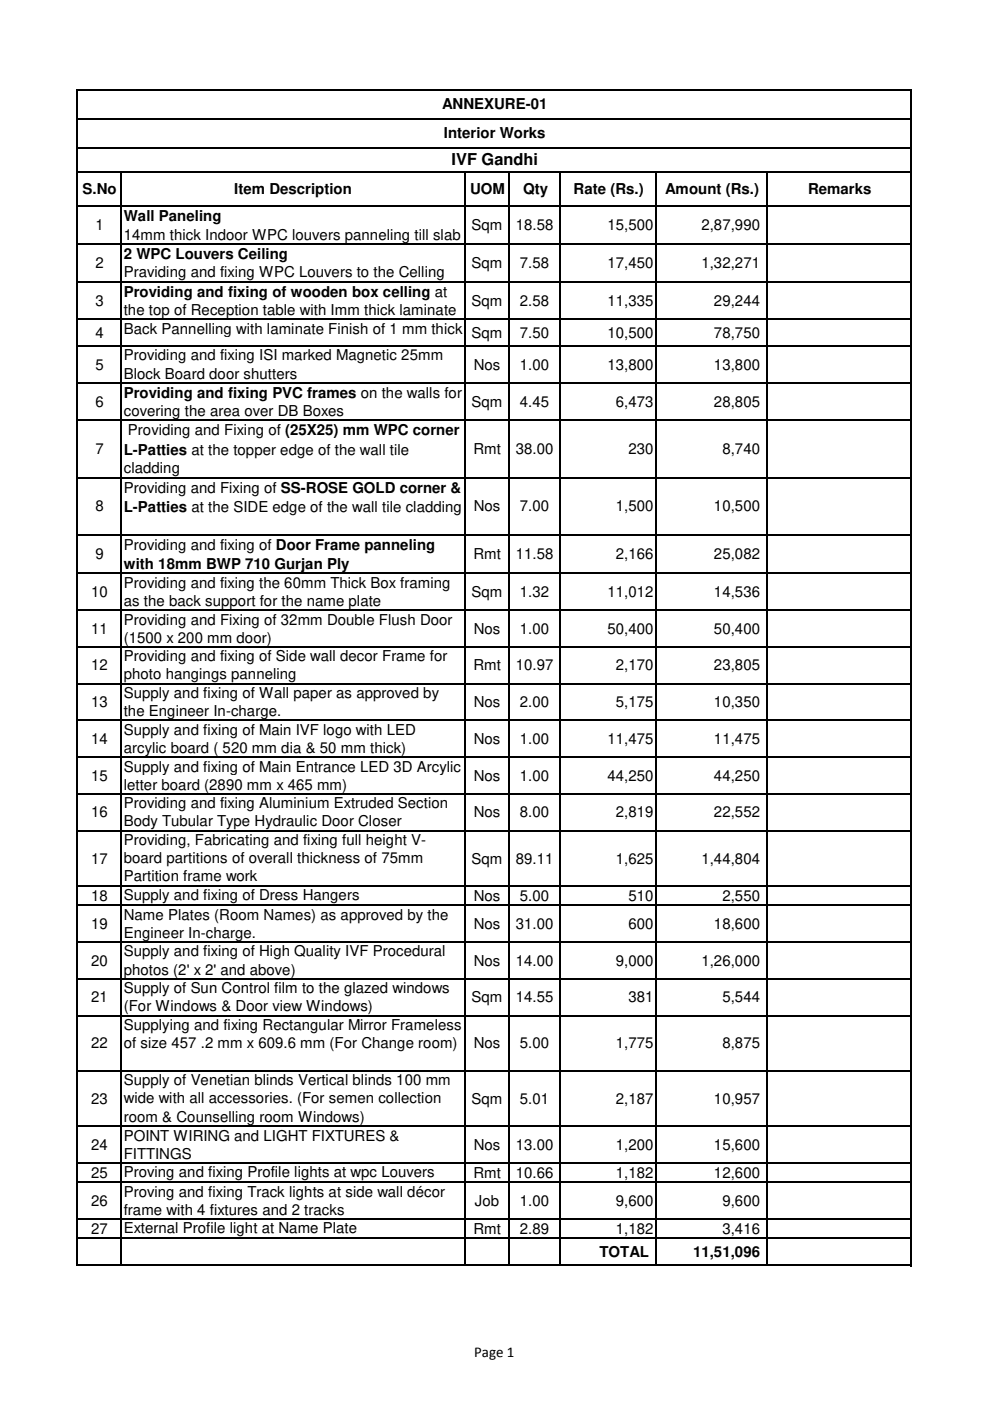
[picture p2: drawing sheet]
<svg xmlns="http://www.w3.org/2000/svg" width="210mm" height="297mm" viewBox="0 0 210 297" stroke-linecap="round" stroke-linejoin="round" font-family="sans-serif">
<defs><g id="words">
<text font-size="3.5" x="95.7" y="35">IVF Gandhi</text>
<g font-size="3.2">
<text x="93.7" y="23.2">ANNEXURE-01</text>
<text x="94.1" y="29.3">Interior Works</text>
<text x="17.5" y="41.2">S.No</text>
<text x="49.7" y="41.2">Item Description</text>
<text x="99.7" y="41.2">UOM</text>
<text x="110.9" y="41.2">Qty</text>
<text x="121.6" y="41.2">Rate (Rs.)</text>
<text x="141" y="41.2">Amount (Rs.)</text>
<text x="171.3" y="41.2">Remarks</text>
<text x="26.2" y="46.9">Wall Paneling</text>
<text x="20.2" y="48.8">1</text>
<text x="26.2" y="50.8">14mm thick Indoor WPC louvers panneling till slab</text>
<text x="100" y="48.8">Sqm</text>
<text x="109.3" y="48.8">18.58</text>
<text x="128.8" y="48.8">15,500</text>
<text x="148.7" y="48.8">2,87,990</text>
<text x="20.2" y="56.8">2</text>
<text x="26.2" y="54.9">2 WPC Louvers Ceiling</text>
<text x="26.2" y="58.8">Praviding and fixing WPC Louvers to the Celling</text>
<text x="100" y="56.8">Sqm</text>
<text x="110.2" y="56.8">7.58</text>
<text x="128.8" y="56.8">17,450</text>
<text x="148.7" y="56.8">1,32,271</text>
<text x="20.2" y="64.8">3</text>
<text x="26.2" y="62.9">Providing and fixing of wooden box celling at</text>
<text x="100" y="64.8">Sqm</text>
<text x="110.2" y="64.8">2.58</text>
<text x="128.8" y="64.8">11,335</text>
<text x="151.4" y="64.8">29,244</text>
<text x="20.2" y="71.6">4</text>
<text x="26.2" y="66.8">the top of Reception table with Imm thick laminate</text>
<text x="26.2" y="70.7">Back Pannelling with laminate Finish of 1 mm thick</text>
<text x="100" y="71.6">Sqm</text>
<text x="110.2" y="71.6">7.50</text>
<text x="128.8" y="71.6">10,500</text>
<text x="151.4" y="71.6">78,750</text>
<text x="26.2" y="76.4">Providing and fixing ISI marked Magnetic 25mm</text>
<text x="20.2" y="78.4">5</text>
<text x="26.2" y="80.3">Block Board door shutters</text>
<text x="100.5" y="78.4">Nos</text>
<text x="110.2" y="78.4">1.00</text>
<text x="128.8" y="78.4">13,800</text>
<text x="151.4" y="78.4">13,800</text>
<text x="20.2" y="86.3">6</text>
<text x="26.2" y="84.3">Providing and fixing PVC frames on the walls for</text>
<text x="26.2" y="88.3">covering the area over DB Boxes</text>
<text x="100" y="86.3">Sqm</text>
<text x="110.2" y="86.3">4.45</text>
<text x="130.6" y="86.3">6,473</text>
<text x="151.4" y="86.3">28,805</text>
<text x="27.1" y="92.3">Providing and Fixing of (25X25) mm WPC corner</text>
<text x="20.2" y="96.3">7</text>
<text x="26.2" y="96.4">L-Patties at the topper edge of the wall tile</text>
<text x="26.2" y="100.3">cladding</text>
<text x="100.4" y="96.3">Rmt</text>
<text x="109.3" y="96.3">38.00</text>
<text x="133.2" y="96.3">230</text>
<text x="153.2" y="96.3">8,740</text>
<text x="26.2" y="104.4">Providing and Fixing of SS-ROSE GOLD corner &amp;</text>
<text x="20.2" y="108.4">8</text>
<text x="26.2" y="108.5">L-Patties at the SIDE edge of the wall tile cladding</text>
<text x="100.5" y="108.4">Nos</text>
<text x="110.2" y="108.4">7.00</text>
<text x="130.6" y="108.4">1,500</text>
<text x="151.4" y="108.4">10,500</text>
<text x="20.2" y="118.6">9</text>
<text x="26.2" y="116.5">Providing and fixing of Door Frame panneling</text>
<text x="100.4" y="118.6">Rmt</text>
<text x="109.3" y="118.6">11.58</text>
<text x="130.6" y="118.6">2,166</text>
<text x="151.4" y="118.6">25,082</text>
<text x="26.2" y="124.6">Providing and fixing the 60mm Thick Box framing</text>
<text x="26.2" y="120.6">with 18mm BWP 710 Gurjan Ply</text>
<text x="19.3" y="126.6">10</text>
<text x="26.2" y="128.5">as the back support for the name plate</text>
<text x="100" y="126.6">Sqm</text>
<text x="110.2" y="126.6">1.32</text>
<text x="128.8" y="126.6">11,012</text>
<text x="151.4" y="126.6">14,536</text>
<text x="19.3" y="134.4">11</text>
<text x="26.2" y="132.4">Providing and Fixing of 32mm Double Flush Door</text>
<text x="26.2" y="136.3">(1500 x 200 mm door)</text>
<text x="100.5" y="134.4">Nos</text>
<text x="110.2" y="134.4">1.00</text>
<text x="128.8" y="134.4">50,400</text>
<text x="151.4" y="134.4">50,400</text>
<text x="19.3" y="142.2">12</text>
<text x="26.2" y="140.2">Providing and fixing of Side wall decor Frame for</text>
<text x="100.4" y="142.2">Rmt</text>
<text x="109.3" y="142.2">10.97</text>
<text x="130.6" y="142.2">2,170</text>
<text x="151.4" y="142.2">23,805</text>
<text x="19.3" y="149.9">13</text>
<text x="26.2" y="148">Supply and fixing of Wall paper as approved by</text>
<text x="26.2" y="144.1">photo hangings panneling</text>
<text x="100.5" y="149.9">Nos</text>
<text x="110.2" y="149.9">2.00</text>
<text x="130.6" y="149.9">5,175</text>
<text x="151.4" y="149.9">10,350</text>
<text x="26.2" y="155.8">Supply and fixing of Main IVF logo with LED</text>
<text x="26.2" y="151.8">the Engineer In-charge.</text>
<text x="19.3" y="157.7">14</text>
<text x="26.2" y="159.6">arcylic board ( 520 mm dia &amp; 50 mm thick)</text>
<text x="100.5" y="157.7">Nos</text>
<text x="110.2" y="157.7">1.00</text>
<text x="128.8" y="157.7">11,475</text>
<text x="151.4" y="157.7">11,475</text>
<text x="19.3" y="165.5">15</text>
<text x="26.2" y="163.6">Supply and fixing of Main Entrance LED 3D Arcylic</text>
<text x="26.2" y="167.4">letter board (2890 mm x 465 mm)</text>
<text x="100.5" y="165.5">Nos</text>
<text x="110.2" y="165.5">1.00</text>
<text x="128.8" y="165.5">44,250</text>
<text x="151.4" y="165.5">44,250</text>
<text x="19.3" y="173.3">16</text>
<text x="26.2" y="171.4">Providing and fixing Aluminium Extruded Section</text>
<text x="100.5" y="173.3">Nos</text>
<text x="110.2" y="173.3">8.00</text>
<text x="130.6" y="173.3">2,819</text>
<text x="151.4" y="173.3">22,552</text>
<text x="26.2" y="179.2">Providing, Fabricating and fixing full height V-</text>
<text x="26.2" y="175.2">Body Tubular Type Hydraulic Door Closer</text>
<text x="19.3" y="183.1">17</text>
<text x="26.2" y="183">board partitions of overall thickness of 75mm</text>
<text x="100" y="183.1">Sqm</text>
<text x="109.3" y="183.1">89.11</text>
<text x="130.6" y="183.1">1,625</text>
<text x="148.7" y="183.1">1,44,804</text>
<text x="19.3" y="191">18</text>
<text x="26.2" y="190.9">Supply and fixing of Dress Hangers</text>
<text x="26.2" y="186.9">Partition frame work</text>
<text x="100.5" y="191">Nos</text>
<text x="110.2" y="191">5.00</text>
<text x="133.2" y="191">510</text>
<text x="153.2" y="191">2,550</text>
<text x="19.3" y="196.9">19</text>
<text x="26.2" y="195">Name Plates (Room Names) as approved by the</text>
<text x="100.5" y="196.9">Nos</text>
<text x="109.3" y="196.9">31.00</text>
<text x="133.2" y="196.9">600</text>
<text x="151.4" y="196.9">18,600</text>
<text x="26.2" y="202.8">Supply and fixing of High Quality IVF Procedural</text>
<text x="26.2" y="198.8">Engineer In-charge.</text>
<text x="19.3" y="204.7">20</text>
<text x="26.2" y="206.6">photos (2' x 2' and above)</text>
<text x="100.5" y="204.7">Nos</text>
<text x="109.3" y="204.7">14.00</text>
<text x="130.6" y="204.7">9,000</text>
<text x="148.7" y="204.7">1,26,000</text>
<text x="19.3" y="212.5">21</text>
<text x="26.2" y="210.6">Supply of Sun Control film to the glazed windows</text>
<text x="26.2" y="214.4">(For Windows &amp; Door view Windows)</text>
<text x="100" y="212.5">Sqm</text>
<text x="109.3" y="212.5">14.55</text>
<text x="133.2" y="212.5">381</text>
<text x="153.2" y="212.5">5,544</text>
<text x="26.2" y="218.4">Supplying and fixing Rectangular Mirror Frameless</text>
<text x="19.3" y="222.3">22</text>
<text x="26.2" y="222.2">of size 457 .2 mm x 609.6 mm (For Change room)</text>
<text x="100.5" y="222.3">Nos</text>
<text x="110.2" y="222.3">5.00</text>
<text x="130.6" y="222.3">1,775</text>
<text x="153.2" y="222.3">8,875</text>
<text x="26.2" y="230.1">Supply of Venetian blinds Vertical blinds 100 mm</text>
<text x="26.2" y="233.9">wide with all accessories. (For semen collection</text>
<text x="19.3" y="234">23</text>
<text x="26.2" y="237.8">room &amp; Counselling room Windows)</text>
<text x="100" y="234">Sqm</text>
<text x="110.2" y="234">5.01</text>
<text x="130.6" y="234">2,187</text>
<text x="151.4" y="234">10,957</text>
<text x="19.3" y="243.8">24</text>
<text x="26.2" y="241.8">POINT WIRING and LIGHT FIXTURES &amp;</text>
<text x="26.2" y="245.7">FITTINGS</text>
<text x="100.5" y="243.8">Nos</text>
<text x="109.3" y="243.8">13.00</text>
<text x="130.6" y="243.8">1,200</text>
<text x="151.4" y="243.8">15,600</text>
<text x="19.3" y="249.7">25</text>
<text x="26.2" y="249.6">Proving and fixing Profile lights at wpc Louvers</text>
<text x="100.4" y="249.7">Rmt</text>
<text x="109.3" y="249.7">10.66</text>
<text x="130.6" y="249.7">1,182</text>
<text x="151.4" y="249.7">12,600</text>
<text x="19.3" y="255.7">26</text>
<text x="26.2" y="253.7">Proving and fixing Track lights at side wall décor</text>
<text x="26.2" y="257.6">frame with 4 fixtures and 2 tracks</text>
<text x="100.7" y="255.7">Job</text>
<text x="110.2" y="255.7">1.00</text>
<text x="130.6" y="255.7">9,600</text>
<text x="153.2" y="255.7">9,600</text>
<text x="19.3" y="261.6">27</text>
<text x="26.2" y="261.5">External Profile light at Name Plate</text>
<text x="100.4" y="261.6">Rmt</text>
<text x="110.2" y="261.6">2.89</text>
<text x="130.6" y="261.6">1,182</text>
<text x="153.2" y="261.6">3,416</text>
<text x="127.1" y="266.6">TOTAL</text>
<text x="146.9" y="266.6">11,51,096</text>
<text x="100.5" y="287.8">Page 1</text>
</g>
</g></defs>
<g fill="none" stroke="#000" stroke-width=".25">
<path d="M16.4 19v249.4M16.5 19.2h176.8M193.2 19.3v249.1M16.5 25.2h176.8M16.5 31.3h176.8M16.5 36.4h176.8M25.7 36.6v231.8M98.6 36.6v231.8M107.9 36.6v231.8M118.8 36.6v231.8M139.1 36.6v231.8M162.6 36.6v231.8"/>
<path d="M16.5 43.7h176.8M16.5 51.7h176.8M16.5 59.7h176.8M16.5 67.7h176.8M16.5 73.4h176.8M16.5 81.2h176.8M16.5 89.2h176.8M16.5 101.3h176.8M16.5 113.4h176.8M16.5 121.6h176.8M16.5 129.4h176.8M16.5 137.2h176.8"/>
<path d="M16.5 144.9h176.8M16.5 152.7h176.8M16.5 160.5h176.8M16.5 168.3h176.8M16.5 176.1h176.8M16.5 187.8h176.8M16.5 191.9h176.8M16.5 199.7h176.8M16.5 207.5h176.8M16.5 215.3h176.8M16.5 227h176.8M16.5 238.8h176.8"/>
<path d="M16.5 246.5h176.8M16.5 250.7h176.8M16.5 258.4h176.8M16.5 262.6h176.8M16.5 268.3h176.8"/>
</g>
<use href="#words"/>
</svg>
